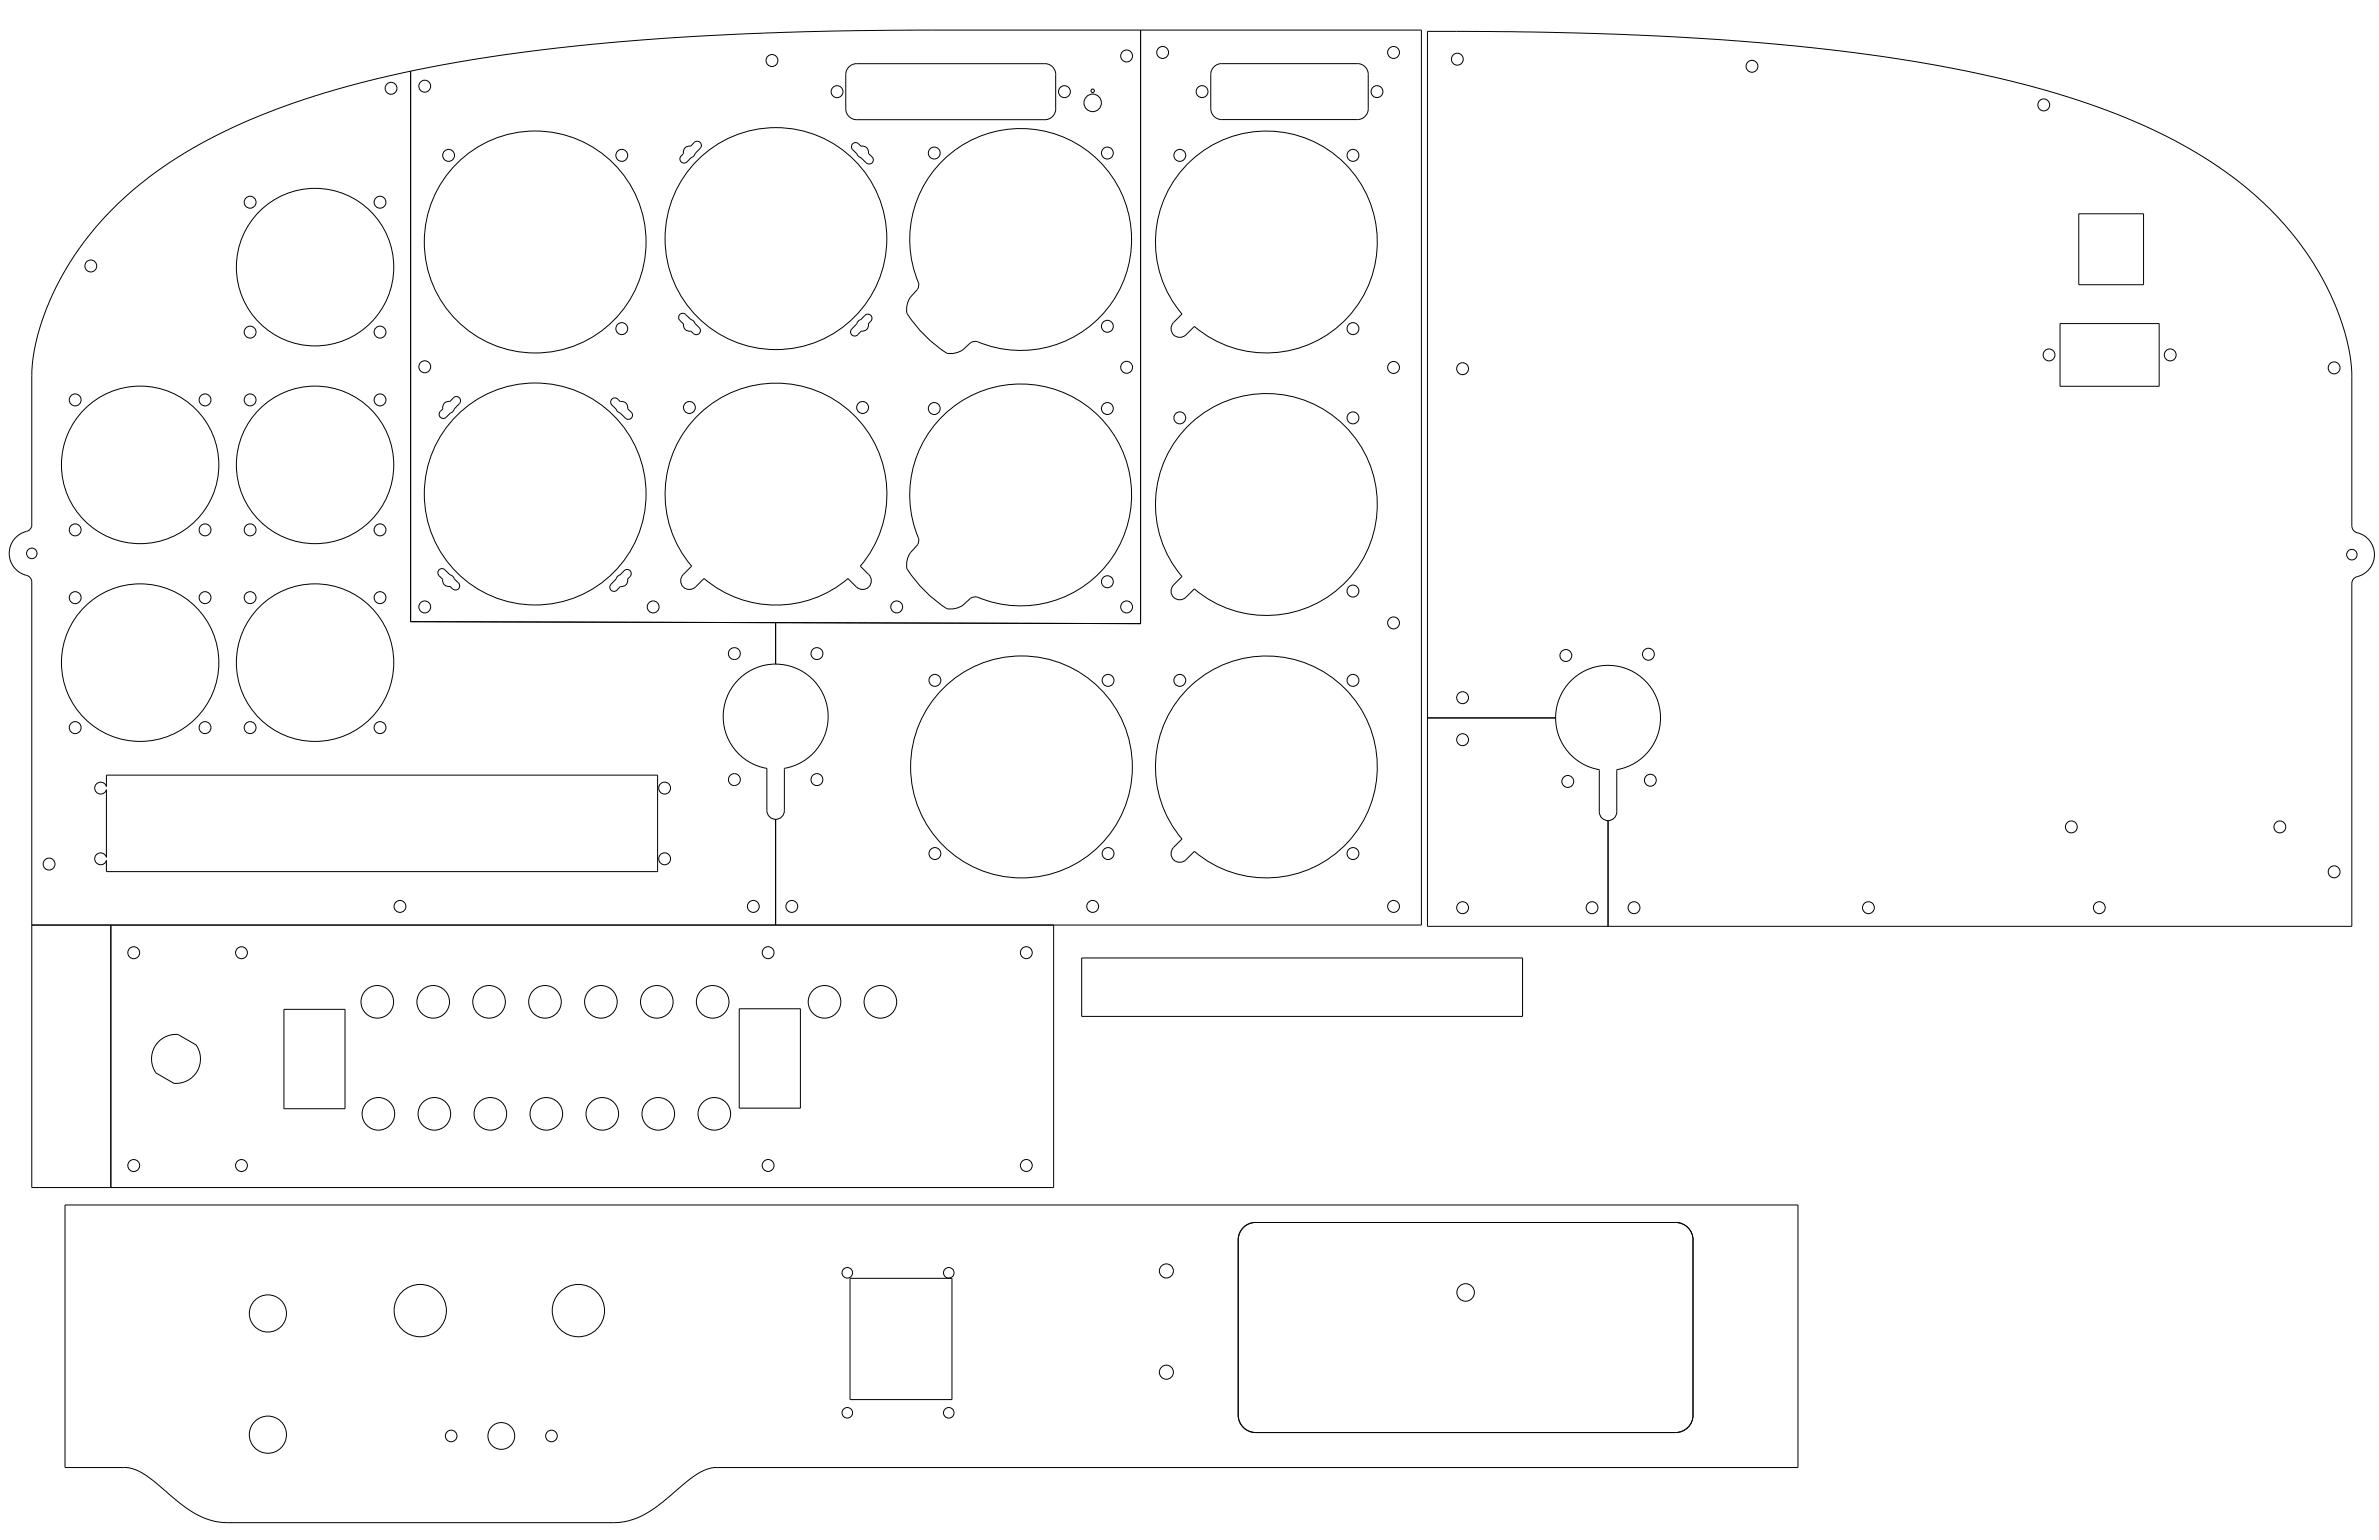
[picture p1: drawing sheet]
<svg xmlns="http://www.w3.org/2000/svg" width="864mm" height="559mm" viewBox="0 0 864 559" stroke-linecap="round" stroke-linejoin="round" font-family="sans-serif">
<!-- layer: Visible -->
<g fill="none" stroke="#000" stroke-width=".36">
<path d="M414 10.9v215.4M149.1 25.8a747.9 747.9 0 0 1 110.9-13l32.1-1.3 33-.5 190.9-.1v324.8h-504.5M149.1 25.8l-12 2.7-15.2 4-11.3 3.5-12.6 4.5-11.4 4.8-9.3 4.5-10.8 6-6.6 4.4a112.1 112.1 0 0 0-44.8 56.7l-1.8 6.4a57.2 57.2 0 0 0-1.8 12.9l.1 54.4-.3 1-.7 .8a10.1 10.1 0 0 0-6.3 4.6 8.3 8.3 0 0 0 5.8 12l1.2 1.1 .2 1.1v219.7h371v-95.2M149.1 25.8v199.8M311 23.1h68.3M311 23.1a4 4 0 0 0-4 4v12.4a4 4 0 0 0 4 3.9h68.3a4 4 0 0 0 3.9-3.9v-12.4a3.9 3.9 0 0 0-3.9-4M439.5 39.4v-12.4a4 4 0 0 1 4-3.9h49.2a3.9 3.9 0 0 1 4 3.9v12.4M496.7 39.4a4 4 0 0 1-4 4h-49.2a4 4 0 0 1-4-4M250.7 53.1l1.3-1.4a1.51 1.51 0 0 1 2.2 0 1.51 1.51 0 0 1 0 2.1l-1.9 1.9M250.7 53a2.17 2.17 0 0 0-2.6 2.7 2.32 2.32 0 0 0-1.3 2.2 1.51 1.51 0 0 0 1.1 1.2 1.51 1.51 0 0 0 1.5-.4l1.4-1.5M252.3 55.7l-.7 1.1-.7 .4M311 55.8l.5 .7 3 2.6a1.5 1.5 0 0 0 2.1 0 1.5 1.5 0 0 0-.1-2.2l-1.3-1.3a2.13 2.13 0 0 0-2.6-2.5 2.3 2.3 0 0 0-2.3-1.3 1.51 1.51 0 0 0-1.2 1 1.51 1.51 0 0 0 .4 1.5l1.5 1.5"/>
<path d="M342.5 58a40.3 40.3 0 0 1 67.7 21.9 40.3 40.3 0 0 1-55.9 44l-1.9 .4a10 10 0 0 1-4.9 3.6l-1.5 .3a5 5 0 0 1-4.7-1.7 49.6 49.6 0 0 1-12.1-12.8 7.9 7.9 0 0 1 1.3-5.9l2.6-2.8 .3-.9a4.6 4.6 0 0 0-.8-3.7 40.3 40.3 0 0 1 9.9-42.4zM754.6 77.6h23.5v25.7h-23.5zM248.9 114.1a1.51 1.51 0 0 0-2.1 0 1.51 1.51 0 0 0 0 2.2l1.3 1.3a2.17 2.17 0 0 0 2.7 2.5 2.34 2.34 0 0 0 2.2 1.3 1.51 1.51 0 0 0 1.2-1 1.51 1.51 0 0 0-.4-1.5l-1.5-1.5-.4-.8-3-2.5M312.5 116l1.4-1.6a1.51 1.51 0 0 1 2.2 0 1.51 1.51 0 0 1 0 2.2l-.9 .9a2.2 2.2 0 0 1-2.6 2.6l-1.2 1.4a1.51 1.51 0 0 1-2.2 0 1.51 1.51 0 0 1 0-2.1l1.8-1.9M312.5 115.9l-.8 .5-.7 1.1M426 117l3.1-3a40.3 40.3 0 0 1 21.2-65.3 40.3 40.3 0 0 1 48.6 48.5 40.3 40.3 0 0 1-65.3 21.2M426 117a3.2 3.2 0 0 0 0 4.5 3.2 3.2 0 0 0 4.5 0l3.1-3.1M747.8 117.4h36v22.8h-36zM163.3 145.7a2.18 2.18 0 0 0-2.6 2.7 2.32 2.32 0 0 0-1.3 2.2 1.51 1.51 0 0 0 1.1 1.2 1.51 1.51 0 0 0 1.5-.4l1.4-1.5 .8-.4 .7-1.1 1.9-1.9M163.3 145.7l1.3-1.3a1.51 1.51 0 0 1 2.1-.1 1.51 1.51 0 0 1 .1 2.2M222.1 144.8a1.47 1.47 0 0 1 2.1 0l1 .9a2.14 2.14 0 0 1 2.6 2.6l1.4 1.3a1.51 1.51 0 0 1 0 2.1 1.51 1.51 0 0 1-2.2 0l-1.8-1.8-1.1-.7-.5-.8-1.5-1.4a1.51 1.51 0 0 1 0-2.2zM853.8 191.1l.3 1 .6 .7a10.1 10.1 0 0 1 6.3 4.6 8.3 8.3 0 0 1-5.8 12l-1.2 1.2-.3 1.1v124.4h-335.5v-324.7l38.5 .2 29.7 .8 32.3 1.6 26.5 2.1a530.2 530.2 0 0 1 100.1 17.4 205.8 205.8 0 0 1 62.9 29.1l7.7 5.9 8 7.3 7.3 7.9 5.5 7.2a91.5 91.5 0 0 1 16.9 42.5l.1 57.7"/>
<path d="M161.5 206.8l1.9 1.8M161.5 206.7a1.52 1.52 0 0 0-2.1 .1 1.52 1.52 0 0 0 0 2.1l1.3 1.3a2.15 2.15 0 0 0 2.7 2.5l.9 1M163.4 208.6l1.1 .7 .4 .8 1.5 1.4a1.51 1.51 0 0 1 .1 2.1 1.51 1.51 0 0 1-2.2 .1M225.1 208.6l1.4-1.5a1.51 1.51 0 0 1 2.2 0 1.51 1.51 0 0 1 0 2.1l-.9 1M225.1 208.6l-.8 .4-.7 1.1M227.8 210.1a2.15 2.15 0 0 1-2.5 2.7l-1.4 1.3a1.51 1.51 0 0 1-2.1 .1 1.51 1.51 0 0 1 0-2.2l1.8-1.9M312.3 205.4a40.3 40.3 0 0 0-2.9-55.3 40.3 40.3 0 0 0-55.4 0 40.3 40.3 0 0 0-2.9 55.3l-3.1 3.1a3.2 3.2 0 0 0 0 4.5 3.2 3.2 0 0 0 4.5 0l3-3.1a40.3 40.3 0 0 0 52.3 0l3.1 3.1a3.2 3.2 0 0 0 4.5 0 3.2 3.2 0 0 0 0-4.5l-3.1-3.1M330.5 200.5l2.6-2.8 .3-.9a4.7 4.7 0 0 0-.8-3.7 40.3 40.3 0 0 1 34.1-53.6 40.3 40.3 0 0 1 43.6 46.2 40.3 40.3 0 0 1-55.5 30.9l-1.5 .1-.9 .3a10.2 10.2 0 0 1-4.9 3.6l-2.3 .4-1.5-.2M330.5 200.5a7.9 7.9 0 0 0-1.3 5.9 49.8 49.8 0 0 0 14.5 14.4M426 212.2l3.1-3a40.3 40.3 0 0 1 21.2-65.3 40.3 40.3 0 0 1 48.6 48.5 40.3 40.3 0 0 1-65.3 21.3M426 212.2a3.2 3.2 0 0 0 0 4.5 3.2 3.2 0 0 0 4.5 0l3.1-3M149.1 225.6l264.9 .7"/>
<path d="M149.1 225.6l132.5 .3M266.6 235a2.16 2.16 0 0 1 2.1 3 2.16 2.16 0 0 1-3.7 .6 2.16 2.16 0 0 1 1.1-3.5l.5-.1M281.6 225.9v15.1M281.6 225.9l132.4 .4M296.6 235a2.16 2.16 0 0 0-2.1 3 2.16 2.16 0 0 0 3.6 .6 2.16 2.16 0 0 0-1.1-3.5l-.4-.1M268.1 246.6a19.1 19.1 0 0 1 30.5 4.8 19.1 19.1 0 0 1-13.9 27.5v15.2a3.2 3.2 0 0 1-3.1 3.2 3.2 3.2 0 0 1-3.2-3.2v-15.2a19.2 19.2 0 0 1-10.3-32.3zM518.2 260.5h46.5M564.7 260.5a19 19 0 0 0 15.9 18.8M564.7 260.5a19.1 19.1 0 0 1 18.1-19 19.1 19.1 0 0 1 20 17 19.1 19.1 0 0 1-15.9 20.9v15.2a3.2 3.2 0 0 1-3.2 3.2M580.6 279.3v15.3a3.2 3.2 0 0 0 3.1 3.2M34.9 284.5a2.16 2.16 0 0 1 3.7 1v-4.2h200.1v35h-200.1v-4.1a2.17 2.17 0 0 1-3.3 1.2 2.17 2.17 0 0 1 0-3.5 2.17 2.17 0 0 1 3.3 1.2v-24.6a2.16 2.16 0 0 1-3.1 1.4 2.16 2.16 0 0 1-.6-3.4zM281.6 297.3v38.4"/>
<path d="M583.7 297.8v38.3M426 307.5l3.1-3.1a40.3 40.3 0 0 1 21.2-65.3 40.3 40.3 0 0 1 48.6 48.6 40.3 40.3 0 0 1-65.3 21.2M426 307.5a3.2 3.2 0 0 0 0 4.5 3.2 3.2 0 0 0 4.5 0M433.6 308.9l-3.1 3.1M40.2 335.7v95.2M392.7 347.6h160v21.2h-160zM71.2 379.2a8.9 8.9 0 0 1 .4 9.5 8.9 8.9 0 0 1-8.4 4.4M71.2 379.2l-6.6-3.8a8.9 8.9 0 0 0-8.4 4.4 8.9 8.9 0 0 0 .4 9.5M103.1 366.2h22.1v36.1h-22.1zM268.4 366h22.2v36.1h-22.2zM56.6 389.3l6.6 3.8M23.6 437.2h629.1v95.3h-392.1a17.5 17.5 0 0 0-11.3 5.1l-1.1 .9a73.9 73.9 0 0 1-15.5 11.6l-5.5 2-4.6 .4h-139.9a29.2 29.2 0 0 1-18.8-8.2l-1.2-1a56.9 56.9 0 0 0-12.9-9.8l-2-.7-2.5-.3h-21.7z"/>
<path d="M451.3 445.4a6.2 6.2 0 0 1 4.5-1.8h152.4a6.3 6.3 0 0 1 6.4 6.3v63.6a6.4 6.4 0 0 1-6.4 6.3h-152.4a6.4 6.4 0 0 1-6.3-6.3v-63.6a6.3 6.3 0 0 1 1.8-4.5zM308.6 463.8h37v44.1h-37z"/>
<circle cx="422.1" cy="19" r="2.16"/>
<circle cx="505.9" cy="19" r="2.16"/>
<circle cx="142" cy="32" r="2.16"/>
<circle cx="154.2" cy="31.3" r="2.16"/>
<circle cx="280.2" cy="22" r="2.16"/>
<circle cx="303.9" cy="33.3" r="2.16"/>
<circle cx="386.4" cy="33.3" r="2.16"/>
<circle cx="396.7" cy="33" r=".63"/>
<circle cx="396.7" cy="37.3" r="3.2"/>
<circle cx="409" cy="20.3" r="2.16"/>
<circle cx="436.4" cy="33.2" r="2.16"/>
<circle cx="499.9" cy="33.2" r="2.16"/>
<circle cx="529" cy="21.5" r="2.16"/>
<circle cx="636" cy="24.1" r="2.16"/>
<circle cx="741.9" cy="38.1" r="2.16"/>
<circle cx="162.9" cy="56.4" r="2.16"/>
<circle cx="225.7" cy="56.4" r="2.16"/>
<circle cx="339.2" cy="55.5" r="2.16"/>
<circle cx="402" cy="55.5" r="2.16"/>
<circle cx="428.3" cy="56.4" r="2.16"/>
<circle cx="491.2" cy="56.4" r="2.16"/>
<circle cx="90.8" cy="73.4" r="2.16"/>
<circle cx="138" cy="73.4" r="2.16"/>
<circle cx="33" cy="96.5" r="2.16"/>
<circle cx="114.4" cy="96.9" r="28.6"/>
<circle cx="194.3" cy="87.8" r="40.3"/>
<circle cx="281.7" cy="86.6" r="40.3"/>
<circle cx="225.7" cy="119.2" r="2.16"/>
<circle cx="402" cy="118.4" r="2.16"/>
<circle cx="491.2" cy="119.2" r="2.16"/>
<circle cx="90.8" cy="120.5" r="2.16"/>
<circle cx="138" cy="120.5" r="2.16"/>
<circle cx="154.2" cy="133.1" r="2.16"/>
<circle cx="409" cy="133.3" r="2.16"/>
<circle cx="505.9" cy="133.3" r="2.16"/>
<circle cx="530.9" cy="133.8" r="2.16"/>
<circle cx="743.8" cy="128.8" r="2.16"/>
<circle cx="787.8" cy="128.8" r="2.16"/>
<circle cx="847.3" cy="133.5" r="2.16"/>
<circle cx="27.3" cy="145.1" r="2.16"/>
<circle cx="74.4" cy="145.1" r="2.16"/>
<circle cx="90.8" cy="145.1" r="2.16"/>
<circle cx="138" cy="145.1" r="2.16"/>
<circle cx="250.3" cy="147.9" r="2.16"/>
<circle cx="313.1" cy="147.9" r="2.16"/>
<circle cx="339.2" cy="148.2" r="2.16"/>
<circle cx="402" cy="148.2" r="2.16"/>
<circle cx="428.3" cy="151.6" r="2.16"/>
<circle cx="491.2" cy="151.6" r="2.16"/>
<circle cx="50.9" cy="168.7" r="28.6"/>
<circle cx="114.4" cy="168.7" r="28.6"/>
<circle cx="194.3" cy="179.2" r="40.3"/>
<circle cx="27.3" cy="192.3" r="2.16"/>
<circle cx="74.4" cy="192.3" r="2.16"/>
<circle cx="90.8" cy="192.3" r="2.16"/>
<circle cx="138" cy="192.3" r="2.16"/>
<circle cx="11.5" cy="200.8" r="1.91"/>
<circle cx="27.3" cy="216.9" r="2.16"/>
<circle cx="74.4" cy="216.9" r="2.16"/>
<circle cx="90.8" cy="216.9" r="2.16"/>
<circle cx="138" cy="216.9" r="2.16"/>
<circle cx="402" cy="211.1" r="2.16"/>
<circle cx="491.2" cy="214.5" r="2.16"/>
<circle cx="853.7" cy="201.3" r="1.91"/>
<circle cx="154.2" cy="220.2" r="2.16"/>
<circle cx="237.1" cy="220.2" r="2.16"/>
<circle cx="325.5" cy="220.2" r="2.16"/>
<circle cx="409" cy="220.2" r="2.16"/>
<circle cx="505.9" cy="226" r="2.16"/>
<circle cx="568.4" cy="237.9" r="2.16"/>
<circle cx="598.4" cy="237.4" r="2.16"/>
<circle cx="50.9" cy="240.4" r="28.6"/>
<circle cx="114.4" cy="240.4" r="28.6"/>
<circle cx="339.4" cy="246.9" r="2.16"/>
<circle cx="402.3" cy="246.9" r="2.16"/>
<circle cx="428.3" cy="246.9" r="2.16"/>
<circle cx="491.2" cy="246.9" r="2.16"/>
<circle cx="530.9" cy="253.2" r="2.16"/>
<circle cx="27.3" cy="264" r="2.16"/>
<circle cx="74.4" cy="264" r="2.16"/>
<circle cx="90.8" cy="264" r="2.16"/>
<circle cx="138" cy="264" r="2.16"/>
<circle cx="370.8" cy="278.3" r="40.3"/>
<circle cx="530.9" cy="268.4" r="2.16"/>
<circle cx="241.3" cy="286" r="2.16"/>
<circle cx="266.6" cy="282.9" r="2.16"/>
<circle cx="296.6" cy="282.9" r="2.16"/>
<circle cx="569.1" cy="283.6" r="2.16"/>
<circle cx="599.1" cy="283.1" r="2.16"/>
<circle cx="17.8" cy="313.5" r="2.16"/>
<circle cx="241.3" cy="311.6" r="2.16"/>
<circle cx="339.4" cy="309.7" r="2.16"/>
<circle cx="402.3" cy="309.7" r="2.16"/>
<circle cx="491.2" cy="309.7" r="2.16"/>
<circle cx="751.9" cy="300" r="2.16"/>
<circle cx="827.6" cy="300" r="2.16"/>
<circle cx="847.3" cy="316.3" r="2.16"/>
<circle cx="145.2" cy="328.9" r="2.16"/>
<circle cx="273.5" cy="328.9" r="2.16"/>
<circle cx="287.4" cy="328.9" r="2.16"/>
<circle cx="396.7" cy="328.9" r="2.16"/>
<circle cx="505.9" cy="328.9" r="2.16"/>
<circle cx="530.9" cy="329.4" r="2.16"/>
<circle cx="577.9" cy="329.4" r="2.16"/>
<circle cx="593.2" cy="329.4" r="2.16"/>
<circle cx="678.3" cy="329.4" r="2.16"/>
<circle cx="762.1" cy="329.4" r="2.16"/>
<circle cx="48.6" cy="345.7" r="2.16"/>
<circle cx="87.7" cy="345.7" r="2.16"/>
<circle cx="278.8" cy="345.7" r="2.16"/>
<circle cx="372.6" cy="345.7" r="2.16"/>
<circle cx="137" cy="363.5" r="5.9"/>
<circle cx="157.3" cy="363.5" r="5.9"/>
<circle cx="177.5" cy="363.5" r="5.9"/>
<circle cx="197.8" cy="363.5" r="5.9"/>
<circle cx="218.1" cy="363.5" r="5.9"/>
<circle cx="238.4" cy="363.5" r="5.9"/>
<circle cx="258.7" cy="363.5" r="5.9"/>
<circle cx="299.3" cy="363.5" r="5.9"/>
<circle cx="319.6" cy="363.5" r="5.9"/>
<circle cx="137.4" cy="404.2" r="5.9"/>
<circle cx="157.7" cy="404.2" r="5.9"/>
<circle cx="178" cy="404.2" r="5.9"/>
<circle cx="198.3" cy="404.2" r="5.9"/>
<circle cx="218.6" cy="404.2" r="5.9"/>
<circle cx="239" cy="404.2" r="5.9"/>
<circle cx="259.3" cy="404.2" r="5.9"/>
<circle cx="48.6" cy="422.9" r="2.16"/>
<circle cx="87.7" cy="422.9" r="2.16"/>
<circle cx="278.8" cy="422.9" r="2.16"/>
<circle cx="372.6" cy="422.9" r="2.16"/>
<circle cx="97.3" cy="476.6" r="6.7"/>
<circle cx="152.6" cy="475.6" r="9.5"/>
<circle cx="210" cy="475.6" r="9.5"/>
<circle cx="307.6" cy="461.8" r="1.92"/>
<circle cx="344.4" cy="461.8" r="1.92"/>
<circle cx="423.4" cy="461.2" r="2.55"/>
<circle cx="532" cy="469" r="3.2"/>
<circle cx="423.4" cy="497.9" r="2.55"/>
<circle cx="307.6" cy="512.6" r="1.92"/>
<circle cx="344.4" cy="512.6" r="1.92"/>
<circle cx="97.3" cy="520.6" r="6.7"/>
<circle cx="163.8" cy="521" r="2.11"/>
<circle cx="182" cy="521" r="4.9"/>
<circle cx="200.2" cy="521" r="2.11"/>
</g>
</svg>
